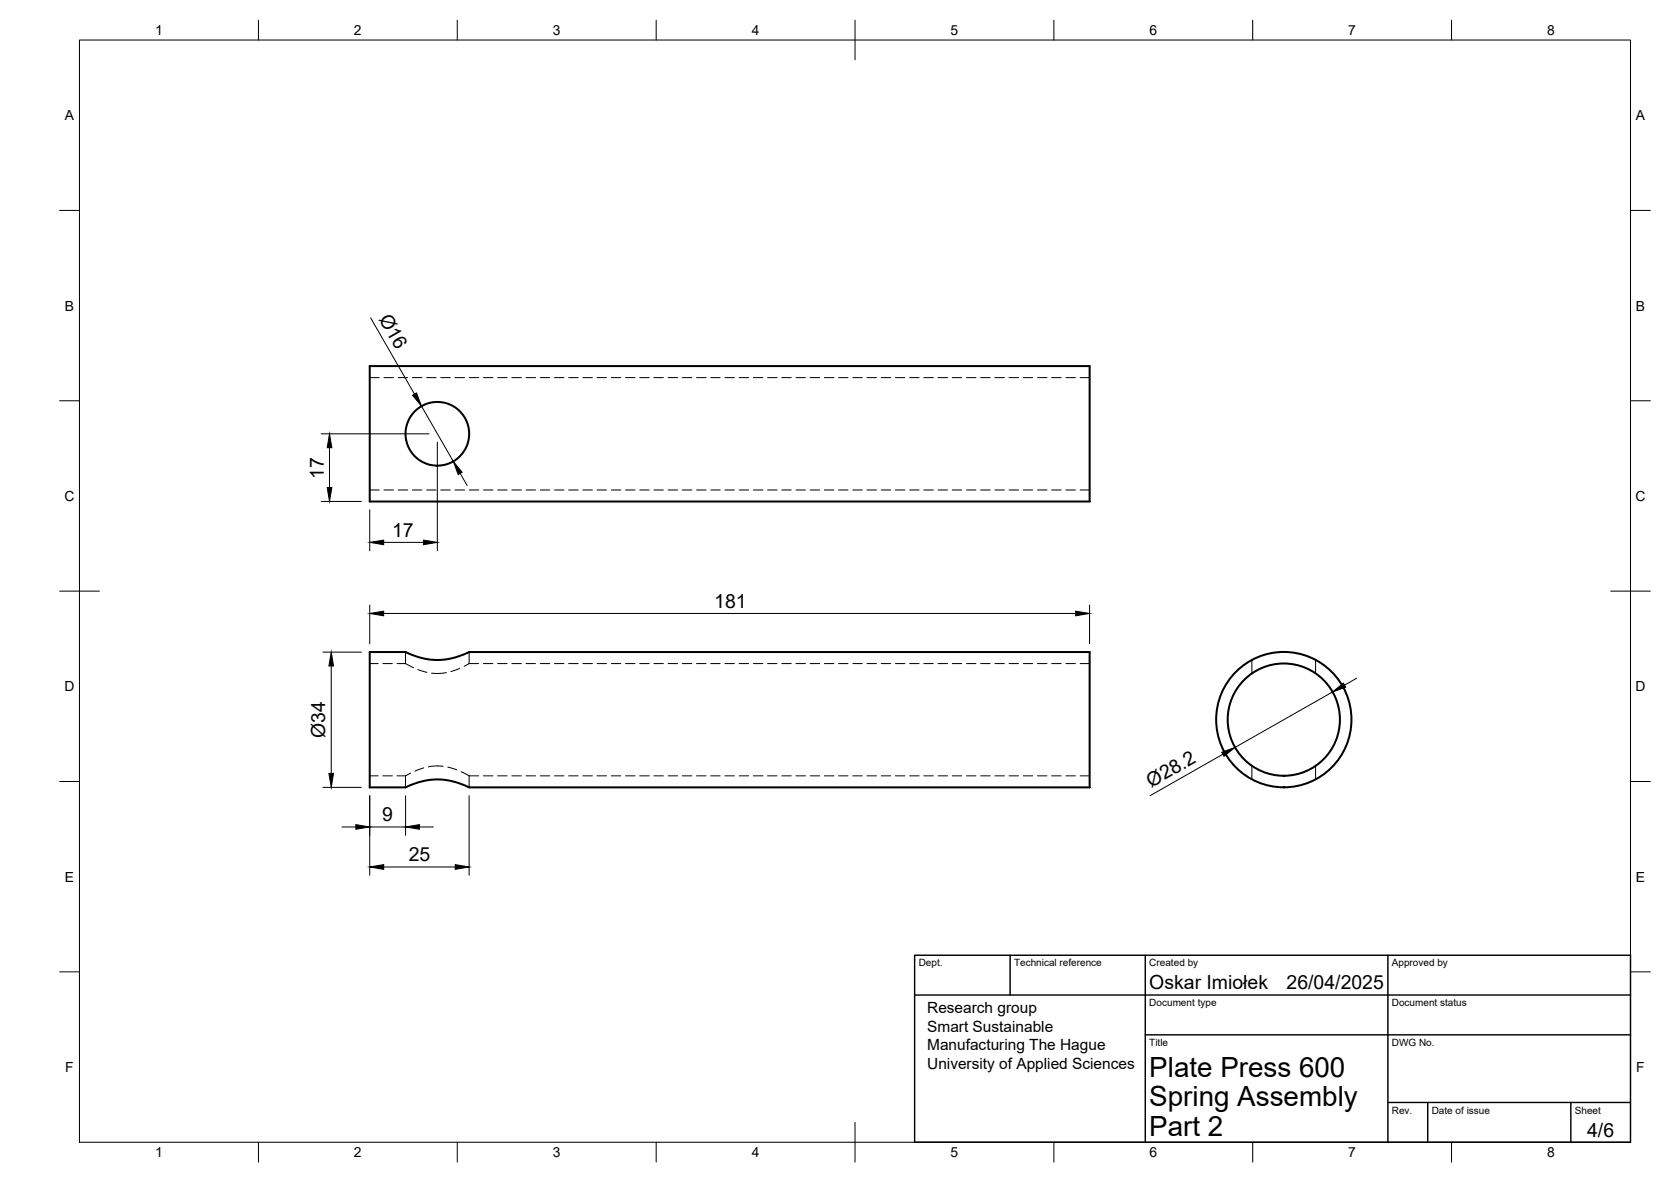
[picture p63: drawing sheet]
<svg xmlns="http://www.w3.org/2000/svg" width="420mm" height="297mm" viewBox="0 0 420 297" stroke-linecap="round" stroke-linejoin="round" font-family="sans-serif">
<defs><g id="words">
<g font-size="7">
<text x="289" y="270.6">Plate Press 600</text>
<text x="289" y="278.1">Spring Assembly</text>
<text x="289" y="285.5">Part 2</text>
</g>
<g font-size="4.9">
<text x="95.1" y="80.2" transform="rotate(60 95.1 80.2)">Ø16</text>
<text x="81.4" y="120.4" transform="rotate(-90 81.4 120.4)">17</text>
<text x="98.6" y="134.9">17</text>
<text x="179.6" y="152.7">181</text>
<text x="81.7" y="185.5" transform="rotate(-90 81.7 185.5)">Ø34</text>
<text x="289.5" y="198" transform="rotate(-30 289.5 198)">Ø28.2</text>
<text x="96.1" y="206.4">9</text>
<text x="102.8" y="216.4">25</text>
<text x="289" y="248.5">Oskar Imiołek</text>
<text x="323.5" y="248.5">26/04/2025</text>
<text x="399.1" y="285.7">4/6</text>
</g>
<g font-size="3.9">
<text x="233.1" y="254.6">Research group</text>
<text x="233.1" y="259.3">Smart Sustainable</text>
<text x="233.1" y="263.9">Manufacturing The Hague</text>
<text x="233.1" y="268.6">University of Applied Sciences</text>
</g>
<g font-size="3.5">
<text x="39" y="8.8">1</text>
<text x="89" y="8.8">2</text>
<text x="139" y="8.8">3</text>
<text x="189" y="8.8">4</text>
<text x="239" y="8.8">5</text>
<text x="289" y="8.8">6</text>
<text x="339" y="8.8">7</text>
<text x="389" y="8.8">8</text>
<text x="16.3" y="30.2">A</text>
<text x="411.3" y="30.2">A</text>
<text x="16.3" y="78">B</text>
<text x="411.3" y="78">B</text>
<text x="16.2" y="125.9">C</text>
<text x="411.2" y="125.9">C</text>
<text x="16.2" y="173.7">D</text>
<text x="411.2" y="173.7">D</text>
<text x="16.3" y="221.6">E</text>
<text x="411.3" y="221.6">E</text>
<text x="16.4" y="269.4">F</text>
<text x="411.4" y="269.4">F</text>
<text x="39" y="290.8">1</text>
<text x="89" y="290.8">2</text>
<text x="139" y="290.8">3</text>
<text x="189" y="290.8">4</text>
<text x="239" y="290.8">5</text>
<text x="289" y="290.8">6</text>
<text x="339" y="290.8">7</text>
<text x="389" y="290.8">8</text>
</g>
<g font-size="2.5">
<text x="231" y="242.9">Dept.</text>
<text x="255" y="242.9">Technical reference</text>
<text x="289" y="242.9">Created by</text>
<text x="350" y="242.9">Approved by</text>
<text x="289" y="252.8">Document type</text>
<text x="350" y="252.8">Document status</text>
<text x="289" y="262.9">Title</text>
<text x="350" y="262.9">DWG No.</text>
<text x="350" y="279.9">Rev.</text>
<text x="360" y="279.9">Date of issue</text>
<text x="396" y="279.9">Sheet</text>
</g>
</g></defs>
<!-- layer: Visible -->
<g fill="none" stroke="#000" stroke-width=".51">
<path d="M93 92h181v34h-181zM93 163.9h9a17 17 0 0 0 16 0h156v34h-156.1a17 17 0 0 0-15.9 0h-9z"/>
<circle cx="110" cy="109" r="8"/>
<circle cx="322.8" cy="180.8" r="14.1"/>
<circle cx="322.8" cy="180.8" r="17"/>
</g>
<!-- layer: Hidden -->
<g fill="none" stroke="#000" stroke-width=".25">
<path d="M93 94.9h2.4M96.5 94.9h2.4M100.1 94.9h2.4M103.7 94.9h2.4M107.3 94.9h2.3M110.8 94.9h2.4M114.4 94.9h2.4M118 94.9h2.4M121.6 94.9h2.3M125.1 94.9h2.4M128.7 94.9h2.4M132.3 94.9h2.4"/>
<path d="M135.8 94.9h2.4M139.4 94.9h2.4M143 94.9h2.4M146.6 94.9h2.3M150.1 94.9h2.4M153.7 94.9h2.4M157.3 94.9h2.4M160.8 94.9h2.4M164.4 94.9h2.4M168 94.9h2.4M171.6 94.9h2.3M175.1 94.9h2.4"/>
<path d="M178.7 94.9h2.4M182.3 94.9h2.4M185.9 94.9h2.3M189.4 94.9h2.4M193 94.9h2.4M196.6 94.9h2.3M200.2 94.9h2.3M203.7 94.9h2.4M207.3 94.9h2.4M210.9 94.9h2.3M214.4 94.9h2.4M218 94.9h2.4"/>
<path d="M221.6 94.9h2.4M225.1 94.9h2.4M228.7 94.9h2.4M232.3 94.9h2.4M235.9 94.9h2.4M239.4 94.9h2.4M243 94.9h2.4M246.6 94.9h2.4M250.1 94.9h2.4M253.7 94.9h2.4M257.3 94.9h2.4M260.9 94.9h2.3"/>
<path d="M264.4 94.9h2.4M268 94.9h2.4M271.6 94.9h2.4M93 123.1h2.4M96.5 123.1h2.4M100.1 123.1h2.4M103.7 123.1h2.4M107.3 123.1h2.3M110.8 123.1h2.4M114.4 123.1h2.4M118 123.1h2.4M121.6 123.1h2.3"/>
<path d="M125.1 123.1h2.4M128.7 123.1h2.4M132.3 123.1h2.4M135.8 123.1h2.4M139.4 123.1h2.4M143 123.1h2.4M146.6 123.1h2.3M150.1 123.1h2.4M153.7 123.1h2.4M157.3 123.1h2.4M160.8 123.1h2.4M164.4 123.1h2.4"/>
<path d="M168 123.1h2.4M171.6 123.1h2.3M175.1 123.1h2.4M178.7 123.1h2.4M182.3 123.1h2.4M185.9 123.1h2.3M189.4 123.1h2.4M193 123.1h2.4M196.6 123.1h2.3M200.2 123.1h2.3M203.7 123.1h2.4M207.3 123.1h2.4"/>
<path d="M210.9 123.1h2.3M214.4 123.1h2.4M218 123.1h2.4M221.6 123.1h2.4M225.1 123.1h2.4M228.7 123.1h2.4M232.3 123.1h2.4M235.9 123.1h2.4M239.4 123.1h2.4M243 123.1h2.4M246.6 123.1h2.4M250.1 123.1h2.4"/>
<path d="M253.7 123.1h2.4M257.3 123.1h2.4M260.9 123.1h2.3M264.4 123.1h2.4M268 123.1h2.4M271.6 123.1h2.4M93 166.8h2.1M96.3 166.8h2.4M99.8 166.8h2.2M102 166.8l2 1M102 163.9v2.9M105.1 168.3l2.3 .7"/>
<path d="M112.2 169l-2 .3-1.7-.2M115.6 167.9l-2.2 .9M118 166.8l-1.3 .6M118 163.9v2.9M118 166.8h2.4M121.6 166.8h2.3M125.1 166.8h2.4M128.7 166.8h2.4M132.3 166.8h2.3M135.8 166.8h2.4M139.4 166.8h2.4M143 166.8h2.4"/>
<path d="M146.6 166.8h2.3M150.1 166.8h2.4M153.7 166.8h2.4M157.3 166.8h2.4M160.8 166.8h2.4M164.4 166.8h2.4M168 166.8h2.4M171.6 166.8h2.3M175.1 166.8h2.4M178.7 166.8h2.4M182.3 166.8h2.4M185.8 166.8h2.4"/>
<path d="M189.4 166.8h2.4M193 166.8h2.4M196.6 166.8h2.3M200.1 166.8h2.4M203.7 166.8h2.4M207.3 166.8h2.4M210.9 166.8h2.3M214.4 166.8h2.4M218 166.8h2.4M221.6 166.8h2.4M225.1 166.8h2.4M228.7 166.8h2.4"/>
<path d="M232.3 166.8h2.4M235.9 166.8h2.4M239.4 166.8h2.4M243 166.8h2.4M246.6 166.8h2.4M250.1 166.8h2.4M253.7 166.8h2.4M257.3 166.8h2.4M260.9 166.8h2.3M264.4 166.8h2.4M268 166.8h2.4M271.6 166.8h2.4"/>
<path d="M314.8 165.9v3.4M330.8 165.9v3.4M93 195h2.1M96.3 195h2.4M99.8 195h2.2M102 195v2.9M103.3 194.3l-1.3 .7M106.6 193l-2.3 .8M111.4 192.6l-1.6-.1-2.1 .2M112.6 192.8l2.3 .7M116 193.9l2 1.1M118 195v2.9"/>
<path d="M118 195h2.4M121.6 195h2.3M125.1 195h2.4M128.7 195h2.4M132.3 195h2.3M135.8 195h2.4M139.4 195h2.4M143 195h2.4M146.6 195h2.3M150.1 195h2.4M153.7 195h2.4M157.3 195h2.4"/>
<path d="M160.8 195h2.4M164.4 195h2.4M168 195h2.4M171.6 195h2.3M175.1 195h2.4M178.7 195h2.4M182.3 195h2.4M185.8 195h2.4M189.4 195h2.4M193 195h2.4M196.6 195h2.3M200.1 195h2.4"/>
<path d="M203.7 195h2.4M207.3 195h2.4M210.9 195h2.3M214.4 195h2.4M218 195h2.4M221.6 195h2.4M225.1 195h2.4M228.7 195h2.4M232.3 195h2.4M235.9 195h2.4M239.4 195h2.4M243 195h2.4"/>
<path d="M246.6 195h2.4M250.1 195h2.4M253.7 195h2.4M257.3 195h2.4M260.9 195h2.3M264.4 195h2.4M268 195h2.4M271.6 195h2.4M314.8 192.5v3.4M330.8 192.5v3.4"/>
</g>
<!-- layer: BORDER -->
<g fill="none" stroke="#000" stroke-width=".25">
<path d="M20 10.1h390v276.9h-390zM65 5.1v5M115 5.1v5M165 5.1v5M215 5.1v10M265 5.1v5M315 5.1v5M365 5.1v5M15 52.9h5M410 52.9h5M15 100.7h5M410 100.7h5"/>
<path d="M15 148.6h10M405 148.6h10M15 196.4h5M410 196.4h5M15 244.2h5M410 244.2h5M65 287v5M115 287v5M165 287v5M215 282.1v9.9M265 287v5M315 287v5"/>
<path d="M365 287v5"/>
</g>
<!-- layer: TITLEBLOCK -->
<path d="M230 250h180M230 240.1h180v46.9h-180zM254 240.1v9.9M288 240.1v46.9M349 240.1v46.9M288 260.1h122M349 277.1h61M359 277.1v9.9M395 277.1v9.9" fill="none" stroke="#000" stroke-width=".36"/>
<!-- layer: FD_Dimensions -->
<g fill="none" stroke="#000" stroke-width=".25">
<path d="M93.2 79.9l11 19.1M80.8 109h27.1M82.8 112.5v10M106 102.1l8 13.8M110 111.1v27.3M115.7 119l1.8 3M80.8 126h10.1M93 128.1v10.3M96.5 136.3h10M93 152.1v9.7M96.5 154.2h174M274 152.1v9.7"/>
<path d="M81.2 163.9h9.7M83.3 167.4v27M335 173.9l-24.5 13.9M341.1 170.4l-3 1.8M81.2 197.9h9.7M93 200v20M102 200v9.9M118 200v20M307.5 189.6l-18.3 10.3M86 207.8h3.5M93 207.8h9M96.5 217.9h18"/>
<path d="M105.5 207.8h3.5"/>
</g>
<g fill="#000" stroke="#000" stroke-width=".25">
<path d="M103.7 99.3l1-.6 1.3 3.4zM82.8 109l.6 3.5h-1.1zM114 115.9l2.2 2.8-1 .6zM82.3 122.5h1.1l-.6 3.5zM93 136.3l3.5-.6v1.2zM106.5 135.7l3.5 .6-3.5 .6zM93 154.2l3.5-.6v1.2zM270.5 153.6l3.5 .6-3.5 .6zM83.3 163.9l.6 3.5h-1.2zM335 173.9l2.8-2.2 .6 1zM82.7 194.4h1.2l-.6 3.5zM307.2 189l3.3-1.2-2.7 2.3z"/>
<path d="M89.5 207.2l3.5 .6-3.5 .6zM93 217.9l3.5-.6v1.2zM102 207.8l3.5-.6v1.2zM114.5 217.3l3.5 .6-3.5 .6z"/>
</g>
<use href="#words"/>
</svg>
